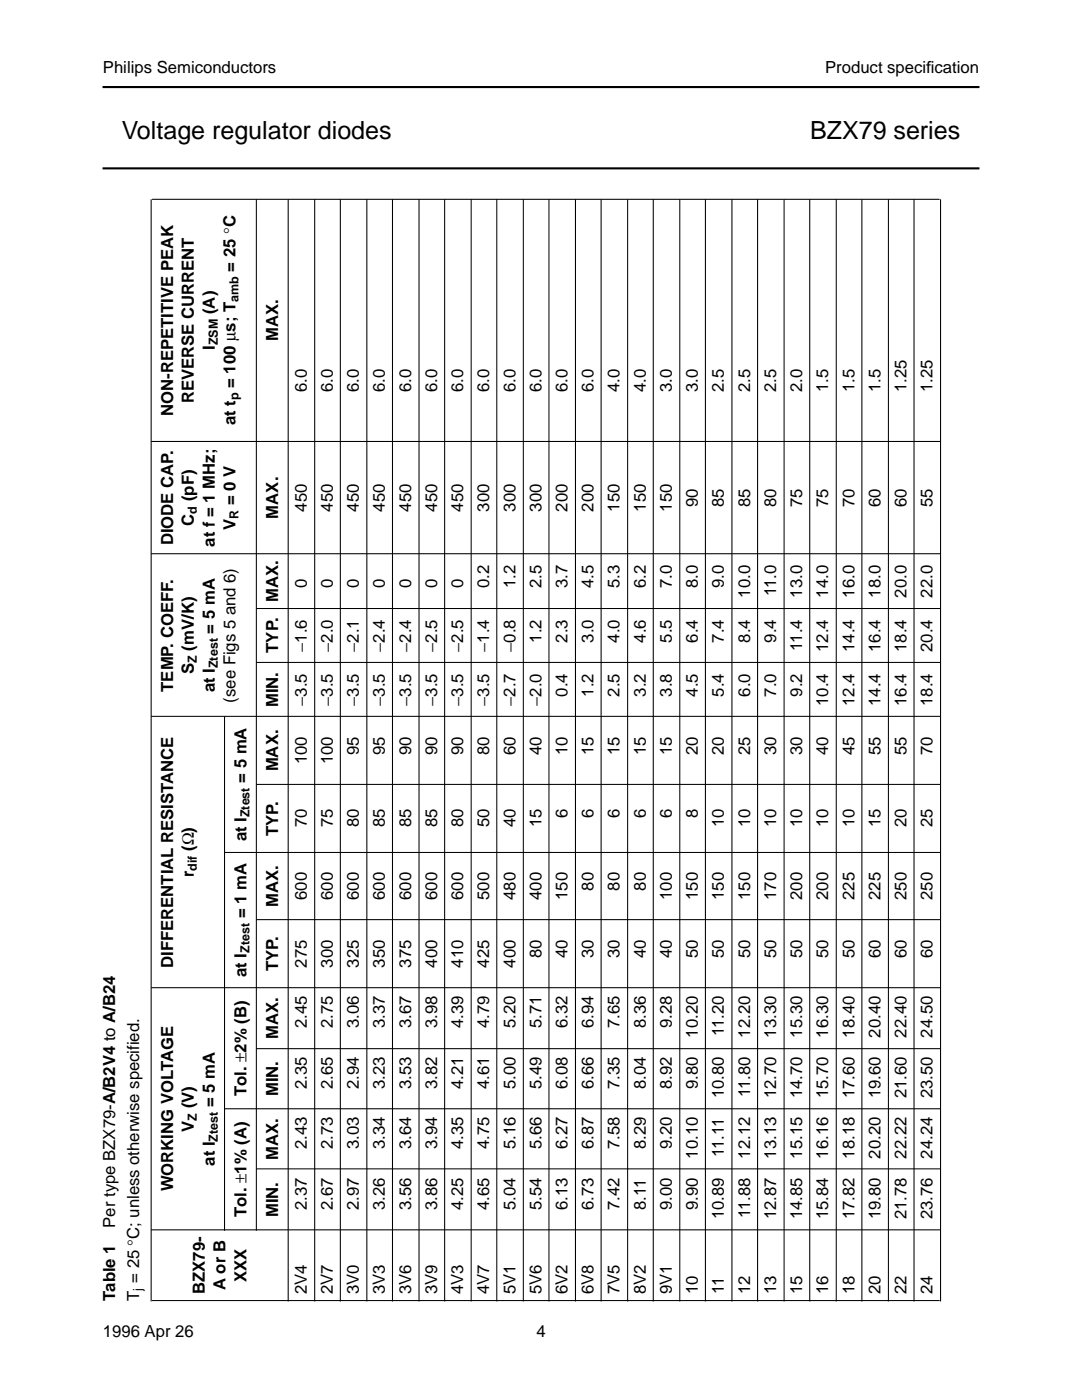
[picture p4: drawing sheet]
<svg xmlns="http://www.w3.org/2000/svg" width="216mm" height="279mm" viewBox="0 0 216 279" stroke-linecap="round" stroke-linejoin="round" font-family="sans-serif">
<defs><g id="words">
<g font-size="5">
<text x="24.3" y="27.8">Voltage regulator diodes</text>
<text x="161.6" y="27.8">BZX79 series</text>
</g>
<g font-size="3.3">
<text x="20.5" y="14.5">Philips Semiconductors</text>
<text x="164.6" y="14.5">Product specif</text>
<text x="184.8" y="14.5">ication</text>
<text x="47" y="54.2" transform="rotate(-90 47 54.2)">= 25 °C</text>
<text x="42.8" y="62.7" transform="rotate(-90 42.8 62.7)">(A)</text>
<text x="42.8" y="69.8" transform="rotate(-90 42.8 69.8)">I</text>
<text x="55.5" y="68.1" transform="rotate(-90 55.5 68.1)">MAX.</text>
<text x="47" y="77.5" transform="rotate(-90 47 77.5)">= 100 µs; T</text>
<text x="34.5" y="83" transform="rotate(-90 34.5 83)">NON-REPETITIVE PEAK</text>
<text x="38.7" y="80.5" transform="rotate(-90 38.7 80.5)">REVERSE CURRENT</text>
<text x="61.2" y="78.3" transform="rotate(-90 61.2 78.3)">6.0</text>
<text x="66.4" y="78.3" transform="rotate(-90 66.4 78.3)">6.0</text>
<text x="71.6" y="78.3" transform="rotate(-90 71.6 78.3)">6.0</text>
<text x="76.8" y="78.3" transform="rotate(-90 76.8 78.3)">6.0</text>
<text x="82" y="78.3" transform="rotate(-90 82 78.3)">6.0</text>
<text x="87.2" y="78.3" transform="rotate(-90 87.2 78.3)">6.0</text>
<text x="92.4" y="78.3" transform="rotate(-90 92.4 78.3)">6.0</text>
<text x="97.6" y="78.3" transform="rotate(-90 97.6 78.3)">6.0</text>
<text x="102.8" y="78.3" transform="rotate(-90 102.8 78.3)">6.0</text>
<text x="108" y="78.3" transform="rotate(-90 108 78.3)">6.0</text>
<text x="113.2" y="78.3" transform="rotate(-90 113.2 78.3)">6.0</text>
<text x="118.4" y="78.3" transform="rotate(-90 118.4 78.3)">6.0</text>
<text x="123.6" y="78.3" transform="rotate(-90 123.6 78.3)">4.0</text>
<text x="128.8" y="78.3" transform="rotate(-90 128.8 78.3)">4.0</text>
<text x="134.1" y="78.3" transform="rotate(-90 134.1 78.3)">3.0</text>
<text x="139.3" y="78.3" transform="rotate(-90 139.3 78.3)">3.0</text>
<text x="144.5" y="78.3" transform="rotate(-90 144.5 78.3)">2.5</text>
<text x="149.7" y="78.3" transform="rotate(-90 149.7 78.3)">2.5</text>
<text x="154.9" y="78.3" transform="rotate(-90 154.9 78.3)">2.5</text>
<text x="160.1" y="78.3" transform="rotate(-90 160.1 78.3)">2.0</text>
<text x="165.3" y="78.3" transform="rotate(-90 165.3 78.3)">1.5</text>
<text x="170.5" y="78.3" transform="rotate(-90 170.5 78.3)">1.5</text>
<text x="175.7" y="78.3" transform="rotate(-90 175.7 78.3)">1.5</text>
<text x="180.9" y="78.3" transform="rotate(-90 180.9 78.3)">1.25</text>
<text x="186.1" y="78.3" transform="rotate(-90 186.1 78.3)">1.25</text>
<text x="47" y="84.9" transform="rotate(-90 47 84.9)">at t</text>
<text x="38.7" y="100" transform="rotate(-90 38.7 100)">(pF)</text>
<text x="47" y="100.8" transform="rotate(-90 47 100.8)">= 0 V</text>
<text x="139.3" y="101.2" transform="rotate(-90 139.3 101.2)">90</text>
<text x="144.5" y="101.2" transform="rotate(-90 144.5 101.2)">85</text>
<text x="149.7" y="101.2" transform="rotate(-90 149.7 101.2)">85</text>
<text x="154.9" y="101.2" transform="rotate(-90 154.9 101.2)">80</text>
<text x="160.1" y="101.2" transform="rotate(-90 160.1 101.2)">75</text>
<text x="165.3" y="101.2" transform="rotate(-90 165.3 101.2)">75</text>
<text x="170.5" y="101.2" transform="rotate(-90 170.5 101.2)">70</text>
<text x="175.7" y="101.2" transform="rotate(-90 175.7 101.2)">60</text>
<text x="180.9" y="101.2" transform="rotate(-90 180.9 101.2)">60</text>
<text x="186.1" y="101.2" transform="rotate(-90 186.1 101.2)">55</text>
<text x="38.7" y="104.9" transform="rotate(-90 38.7 104.9)">C</text>
<text x="47" y="105.7" transform="rotate(-90 47 105.7)">V</text>
<text x="55.5" y="103.5" transform="rotate(-90 55.5 103.5)">MAX.</text>
<text x="61.2" y="102.1" transform="rotate(-90 61.2 102.1)">450</text>
<text x="66.4" y="102.1" transform="rotate(-90 66.4 102.1)">450</text>
<text x="71.6" y="102.1" transform="rotate(-90 71.6 102.1)">450</text>
<text x="76.8" y="102.1" transform="rotate(-90 76.8 102.1)">450</text>
<text x="82" y="102.1" transform="rotate(-90 82 102.1)">450</text>
<text x="87.2" y="102.1" transform="rotate(-90 87.2 102.1)">450</text>
<text x="92.4" y="102.1" transform="rotate(-90 92.4 102.1)">450</text>
<text x="97.6" y="102.1" transform="rotate(-90 97.6 102.1)">300</text>
<text x="102.8" y="102.1" transform="rotate(-90 102.8 102.1)">300</text>
<text x="108" y="102.1" transform="rotate(-90 108 102.1)">300</text>
<text x="113.2" y="102.1" transform="rotate(-90 113.2 102.1)">200</text>
<text x="118.4" y="102.1" transform="rotate(-90 118.4 102.1)">200</text>
<text x="123.6" y="102.1" transform="rotate(-90 123.6 102.1)">150</text>
<text x="128.8" y="102.1" transform="rotate(-90 128.8 102.1)">150</text>
<text x="134.1" y="102.1" transform="rotate(-90 134.1 102.1)">150</text>
<text x="34.5" y="108.8" transform="rotate(-90 34.5 108.8)">DIODE CAP.</text>
<text x="42.8" y="109.1" transform="rotate(-90 42.8 109.1)">at f = 1 MHz;</text>
<text x="61.2" y="117.4" transform="rotate(-90 61.2 117.4)">0</text>
<text x="66.4" y="117.4" transform="rotate(-90 66.4 117.4)">0</text>
<text x="71.6" y="117.4" transform="rotate(-90 71.6 117.4)">0</text>
<text x="76.8" y="117.4" transform="rotate(-90 76.8 117.4)">0</text>
<text x="82" y="117.4" transform="rotate(-90 82 117.4)">0</text>
<text x="87.2" y="117.4" transform="rotate(-90 87.2 117.4)">0</text>
<text x="92.4" y="117.4" transform="rotate(-90 92.4 117.4)">0</text>
<text x="97.6" y="117.4" transform="rotate(-90 97.6 117.4)">0.2</text>
<text x="102.8" y="117.4" transform="rotate(-90 102.8 117.4)">1.2</text>
<text x="108" y="117.4" transform="rotate(-90 108 117.4)">2.5</text>
<text x="113.2" y="117.4" transform="rotate(-90 113.2 117.4)">3.7</text>
<text x="118.4" y="117.4" transform="rotate(-90 118.4 117.4)">4.5</text>
<text x="123.6" y="117.4" transform="rotate(-90 123.6 117.4)">5.3</text>
<text x="128.8" y="117.4" transform="rotate(-90 128.8 117.4)">6.2</text>
<text x="134.1" y="117.4" transform="rotate(-90 134.1 117.4)">7.0</text>
<text x="139.3" y="117.4" transform="rotate(-90 139.3 117.4)">8.0</text>
<text x="144.5" y="117.4" transform="rotate(-90 144.5 117.4)">9.0</text>
<text x="149.7" y="119.3" transform="rotate(-90 149.7 119.3)">10.0</text>
<text x="154.9" y="119" transform="rotate(-90 154.9 119)">11.0</text>
<text x="160.1" y="119.3" transform="rotate(-90 160.1 119.3)">13.0</text>
<text x="165.3" y="119.3" transform="rotate(-90 165.3 119.3)">14.0</text>
<text x="170.5" y="119.3" transform="rotate(-90 170.5 119.3)">16.0</text>
<text x="175.7" y="119.3" transform="rotate(-90 175.7 119.3)">18.0</text>
<text x="180.9" y="119.3" transform="rotate(-90 180.9 119.3)">20.0</text>
<text x="186.1" y="119.3" transform="rotate(-90 186.1 119.3)">22.0</text>
<text x="55.5" y="120.1" transform="rotate(-90 55.5 120.1)">MAX.</text>
<text x="38.7" y="129.8" transform="rotate(-90 38.7 129.8)">(mV/K)</text>
<text x="42.8" y="126.4" transform="rotate(-90 42.8 126.4)">= 5 mA</text>
<text x="55.5" y="130.3" transform="rotate(-90 55.5 130.3)">TYP.</text>
<text x="61.2" y="130.1" transform="rotate(-90 61.2 130.1)">−1.6</text>
<text x="66.4" y="130.1" transform="rotate(-90 66.4 130.1)">−2.0</text>
<text x="71.6" y="130.1" transform="rotate(-90 71.6 130.1)">−2.1</text>
<text x="76.8" y="130.1" transform="rotate(-90 76.8 130.1)">−2.4</text>
<text x="82" y="130.1" transform="rotate(-90 82 130.1)">−2.4</text>
<text x="87.2" y="130.1" transform="rotate(-90 87.2 130.1)">−2.5</text>
<text x="92.4" y="130.1" transform="rotate(-90 92.4 130.1)">−2.5</text>
<text x="97.6" y="130.1" transform="rotate(-90 97.6 130.1)">−1.4</text>
<text x="102.8" y="130.1" transform="rotate(-90 102.8 130.1)">−0.8</text>
<text x="108" y="128.2" transform="rotate(-90 108 128.2)">1.2</text>
<text x="113.2" y="128.2" transform="rotate(-90 113.2 128.2)">2.3</text>
<text x="118.4" y="128.2" transform="rotate(-90 118.4 128.2)">3.0</text>
<text x="123.6" y="128.2" transform="rotate(-90 123.6 128.2)">4.0</text>
<text x="128.8" y="128.2" transform="rotate(-90 128.8 128.2)">4.6</text>
<text x="134.1" y="128.2" transform="rotate(-90 134.1 128.2)">5.5</text>
<text x="139.3" y="128.2" transform="rotate(-90 139.3 128.2)">6.4</text>
<text x="144.5" y="128.2" transform="rotate(-90 144.5 128.2)">7.4</text>
<text x="149.7" y="128.2" transform="rotate(-90 149.7 128.2)">8.4</text>
<text x="154.9" y="128.2" transform="rotate(-90 154.9 128.2)">9.4</text>
<text x="160.1" y="129.8" transform="rotate(-90 160.1 129.8)">11.4</text>
<text x="165.3" y="130.1" transform="rotate(-90 165.3 130.1)">12.4</text>
<text x="170.5" y="130.1" transform="rotate(-90 170.5 130.1)">14.4</text>
<text x="175.7" y="130.1" transform="rotate(-90 175.7 130.1)">16.4</text>
<text x="180.9" y="130.1" transform="rotate(-90 180.9 130.1)">18.4</text>
<text x="186.1" y="130.1" transform="rotate(-90 186.1 130.1)">20.4</text>
<text x="38.7" y="134.5" transform="rotate(-90 38.7 134.5)">S</text>
<text x="34.5" y="138.1" transform="rotate(-90 34.5 138.1)">TEMP. COEFF.</text>
<text x="42.8" y="138.2" transform="rotate(-90 42.8 138.2)">at I</text>
<text x="47" y="140.2" transform="rotate(-90 47 140.2)">(see Figs 5 and 6)</text>
<text x="55.5" y="141.1" transform="rotate(-90 55.5 141.1)">MIN.</text>
<text x="61.2" y="140.9" transform="rotate(-90 61.2 140.9)">−3.5</text>
<text x="66.4" y="140.9" transform="rotate(-90 66.4 140.9)">−3.5</text>
<text x="71.6" y="140.9" transform="rotate(-90 71.6 140.9)">−3.5</text>
<text x="76.8" y="140.9" transform="rotate(-90 76.8 140.9)">−3.5</text>
<text x="82" y="140.9" transform="rotate(-90 82 140.9)">−3.5</text>
<text x="87.2" y="140.9" transform="rotate(-90 87.2 140.9)">−3.5</text>
<text x="92.4" y="140.9" transform="rotate(-90 92.4 140.9)">−3.5</text>
<text x="97.6" y="140.9" transform="rotate(-90 97.6 140.9)">−3.5</text>
<text x="102.8" y="140.9" transform="rotate(-90 102.8 140.9)">−2.7</text>
<text x="108" y="140.9" transform="rotate(-90 108 140.9)">−2.0</text>
<text x="113.2" y="139.1" transform="rotate(-90 113.2 139.1)">0.4</text>
<text x="118.4" y="139.1" transform="rotate(-90 118.4 139.1)">1.2</text>
<text x="123.6" y="139.1" transform="rotate(-90 123.6 139.1)">2.5</text>
<text x="128.8" y="139.1" transform="rotate(-90 128.8 139.1)">3.2</text>
<text x="134.1" y="139.1" transform="rotate(-90 134.1 139.1)">3.8</text>
<text x="139.3" y="139.1" transform="rotate(-90 139.3 139.1)">4.5</text>
<text x="144.5" y="139.1" transform="rotate(-90 144.5 139.1)">5.4</text>
<text x="149.7" y="139.1" transform="rotate(-90 149.7 139.1)">6.0</text>
<text x="154.9" y="139.1" transform="rotate(-90 154.9 139.1)">7.0</text>
<text x="160.1" y="139.1" transform="rotate(-90 160.1 139.1)">9.2</text>
<text x="165.3" y="140.9" transform="rotate(-90 165.3 140.9)">10.4</text>
<text x="170.5" y="140.9" transform="rotate(-90 170.5 140.9)">12.4</text>
<text x="175.7" y="140.9" transform="rotate(-90 175.7 140.9)">14.4</text>
<text x="180.9" y="140.9" transform="rotate(-90 180.9 140.9)">16.4</text>
<text x="186.1" y="140.9" transform="rotate(-90 186.1 140.9)">18.4</text>
<text x="55.5" y="154" transform="rotate(-90 55.5 154)">MAX.</text>
<text x="61.2" y="152.5" transform="rotate(-90 61.2 152.5)">100</text>
<text x="66.4" y="152.5" transform="rotate(-90 66.4 152.5)">100</text>
<text x="71.6" y="150.7" transform="rotate(-90 71.6 150.7)">95</text>
<text x="76.8" y="150.7" transform="rotate(-90 76.8 150.7)">95</text>
<text x="82" y="150.7" transform="rotate(-90 82 150.7)">90</text>
<text x="87.2" y="150.7" transform="rotate(-90 87.2 150.7)">90</text>
<text x="92.4" y="150.7" transform="rotate(-90 92.4 150.7)">90</text>
<text x="97.6" y="150.7" transform="rotate(-90 97.6 150.7)">80</text>
<text x="102.8" y="150.7" transform="rotate(-90 102.8 150.7)">60</text>
<text x="108" y="150.7" transform="rotate(-90 108 150.7)">40</text>
<text x="113.2" y="150.7" transform="rotate(-90 113.2 150.7)">10</text>
<text x="118.4" y="150.7" transform="rotate(-90 118.4 150.7)">15</text>
<text x="123.6" y="150.7" transform="rotate(-90 123.6 150.7)">15</text>
<text x="128.8" y="150.7" transform="rotate(-90 128.8 150.7)">15</text>
<text x="134.1" y="150.7" transform="rotate(-90 134.1 150.7)">15</text>
<text x="139.3" y="150.7" transform="rotate(-90 139.3 150.7)">20</text>
<text x="144.5" y="150.7" transform="rotate(-90 144.5 150.7)">20</text>
<text x="149.7" y="150.7" transform="rotate(-90 149.7 150.7)">25</text>
<text x="154.9" y="150.7" transform="rotate(-90 154.9 150.7)">30</text>
<text x="160.1" y="150.7" transform="rotate(-90 160.1 150.7)">30</text>
<text x="165.3" y="150.7" transform="rotate(-90 165.3 150.7)">40</text>
<text x="170.5" y="150.7" transform="rotate(-90 170.5 150.7)">45</text>
<text x="175.7" y="150.7" transform="rotate(-90 175.7 150.7)">55</text>
<text x="180.9" y="150.7" transform="rotate(-90 180.9 150.7)">55</text>
<text x="186.1" y="150.7" transform="rotate(-90 186.1 150.7)">70</text>
<text x="49.2" y="156.2" transform="rotate(-90 49.2 156.2)">= 5 mA</text>
<text x="49.2" y="167.9" transform="rotate(-90 49.2 167.9)">at I</text>
<text x="55.5" y="166.8" transform="rotate(-90 55.5 166.8)">TYP.</text>
<text x="61.2" y="165" transform="rotate(-90 61.2 165)">70</text>
<text x="66.4" y="165" transform="rotate(-90 66.4 165)">75</text>
<text x="71.6" y="165" transform="rotate(-90 71.6 165)">80</text>
<text x="76.8" y="165" transform="rotate(-90 76.8 165)">85</text>
<text x="82" y="165" transform="rotate(-90 82 165)">85</text>
<text x="87.2" y="165" transform="rotate(-90 87.2 165)">85</text>
<text x="92.4" y="165" transform="rotate(-90 92.4 165)">80</text>
<text x="97.6" y="165" transform="rotate(-90 97.6 165)">50</text>
<text x="102.8" y="165" transform="rotate(-90 102.8 165)">40</text>
<text x="108" y="165" transform="rotate(-90 108 165)">15</text>
<text x="113.2" y="163.2" transform="rotate(-90 113.2 163.2)">6</text>
<text x="118.4" y="163.2" transform="rotate(-90 118.4 163.2)">6</text>
<text x="123.6" y="163.2" transform="rotate(-90 123.6 163.2)">6</text>
<text x="128.8" y="163.2" transform="rotate(-90 128.8 163.2)">6</text>
<text x="134.1" y="163.2" transform="rotate(-90 134.1 163.2)">6</text>
<text x="139.3" y="163.2" transform="rotate(-90 139.3 163.2)">8</text>
<text x="144.5" y="165" transform="rotate(-90 144.5 165)">10</text>
<text x="149.7" y="165" transform="rotate(-90 149.7 165)">10</text>
<text x="154.9" y="165" transform="rotate(-90 154.9 165)">10</text>
<text x="160.1" y="165" transform="rotate(-90 160.1 165)">10</text>
<text x="165.3" y="165" transform="rotate(-90 165.3 165)">10</text>
<text x="170.5" y="165" transform="rotate(-90 170.5 165)">10</text>
<text x="175.7" y="165" transform="rotate(-90 175.7 165)">15</text>
<text x="180.9" y="165" transform="rotate(-90 180.9 165)">20</text>
<text x="186.1" y="165" transform="rotate(-90 186.1 165)">25</text>
<text x="38.7" y="169.8" transform="rotate(-90 38.7 169.8)">(Ω)</text>
<text x="38.7" y="175.1" transform="rotate(-90 38.7 175.1)">r</text>
<text x="61.2" y="179.6" transform="rotate(-90 61.2 179.6)">600</text>
<text x="66.4" y="179.6" transform="rotate(-90 66.4 179.6)">600</text>
<text x="71.6" y="179.6" transform="rotate(-90 71.6 179.6)">600</text>
<text x="76.8" y="179.6" transform="rotate(-90 76.8 179.6)">600</text>
<text x="82" y="179.6" transform="rotate(-90 82 179.6)">600</text>
<text x="87.2" y="179.6" transform="rotate(-90 87.2 179.6)">600</text>
<text x="92.4" y="179.6" transform="rotate(-90 92.4 179.6)">600</text>
<text x="97.6" y="179.6" transform="rotate(-90 97.6 179.6)">500</text>
<text x="102.8" y="179.6" transform="rotate(-90 102.8 179.6)">480</text>
<text x="108" y="179.6" transform="rotate(-90 108 179.6)">400</text>
<text x="113.2" y="179.6" transform="rotate(-90 113.2 179.6)">150</text>
<text x="118.4" y="177.7" transform="rotate(-90 118.4 177.7)">80</text>
<text x="123.6" y="177.7" transform="rotate(-90 123.6 177.7)">80</text>
<text x="128.8" y="177.7" transform="rotate(-90 128.8 177.7)">80</text>
<text x="134.1" y="179.6" transform="rotate(-90 134.1 179.6)">100</text>
<text x="139.3" y="179.6" transform="rotate(-90 139.3 179.6)">150</text>
<text x="144.5" y="179.6" transform="rotate(-90 144.5 179.6)">150</text>
<text x="149.7" y="179.6" transform="rotate(-90 149.7 179.6)">150</text>
<text x="154.9" y="179.6" transform="rotate(-90 154.9 179.6)">170</text>
<text x="160.1" y="179.6" transform="rotate(-90 160.1 179.6)">200</text>
<text x="165.3" y="179.6" transform="rotate(-90 165.3 179.6)">200</text>
<text x="170.5" y="179.6" transform="rotate(-90 170.5 179.6)">225</text>
<text x="175.7" y="179.6" transform="rotate(-90 175.7 179.6)">225</text>
<text x="180.9" y="179.6" transform="rotate(-90 180.9 179.6)">250</text>
<text x="186.1" y="179.6" transform="rotate(-90 186.1 179.6)">250</text>
<text x="49.2" y="183.3" transform="rotate(-90 49.2 183.3)">= 1 mA</text>
<text x="55.5" y="181" transform="rotate(-90 55.5 181)">MAX.</text>
<text x="108" y="191.3" transform="rotate(-90 108 191.3)">80</text>
<text x="113.2" y="191.3" transform="rotate(-90 113.2 191.3)">40</text>
<text x="118.4" y="191.3" transform="rotate(-90 118.4 191.3)">30</text>
<text x="123.6" y="191.3" transform="rotate(-90 123.6 191.3)">30</text>
<text x="128.8" y="191.3" transform="rotate(-90 128.8 191.3)">40</text>
<text x="134.1" y="191.3" transform="rotate(-90 134.1 191.3)">40</text>
<text x="139.3" y="191.3" transform="rotate(-90 139.3 191.3)">50</text>
<text x="144.5" y="191.3" transform="rotate(-90 144.5 191.3)">50</text>
<text x="149.7" y="191.3" transform="rotate(-90 149.7 191.3)">50</text>
<text x="154.9" y="191.3" transform="rotate(-90 154.9 191.3)">50</text>
<text x="160.1" y="191.3" transform="rotate(-90 160.1 191.3)">50</text>
<text x="165.3" y="191.3" transform="rotate(-90 165.3 191.3)">50</text>
<text x="170.5" y="191.3" transform="rotate(-90 170.5 191.3)">50</text>
<text x="175.7" y="191.3" transform="rotate(-90 175.7 191.3)">60</text>
<text x="180.9" y="191.3" transform="rotate(-90 180.9 191.3)">60</text>
<text x="186.1" y="191.3" transform="rotate(-90 186.1 191.3)">60</text>
<text x="34.5" y="193.2" transform="rotate(-90 34.5 193.2)">DIFFERENTIAL RESISTANCE</text>
<text x="49.2" y="195" transform="rotate(-90 49.2 195)">at I</text>
<text x="55.5" y="193.9" transform="rotate(-90 55.5 193.9)">TYP.</text>
<text x="61.2" y="193.1" transform="rotate(-90 61.2 193.1)">275</text>
<text x="66.4" y="193.1" transform="rotate(-90 66.4 193.1)">300</text>
<text x="71.6" y="193.1" transform="rotate(-90 71.6 193.1)">325</text>
<text x="76.8" y="193.1" transform="rotate(-90 76.8 193.1)">350</text>
<text x="82" y="193.1" transform="rotate(-90 82 193.1)">375</text>
<text x="87.2" y="193.1" transform="rotate(-90 87.2 193.1)">400</text>
<text x="92.4" y="193.1" transform="rotate(-90 92.4 193.1)">410</text>
<text x="97.6" y="193.1" transform="rotate(-90 97.6 193.1)">425</text>
<text x="102.8" y="193.1" transform="rotate(-90 102.8 193.1)">400</text>
<text x="55.5" y="207.3" transform="rotate(-90 55.5 207.3)">MAX.</text>
<text x="61.2" y="205.2" transform="rotate(-90 61.2 205.2)">2.45</text>
<text x="66.4" y="205.2" transform="rotate(-90 66.4 205.2)">2.75</text>
<text x="71.6" y="205.2" transform="rotate(-90 71.6 205.2)">3.06</text>
<text x="76.8" y="205.2" transform="rotate(-90 76.8 205.2)">3.37</text>
<text x="82" y="205.2" transform="rotate(-90 82 205.2)">3.67</text>
<text x="87.2" y="205.2" transform="rotate(-90 87.2 205.2)">3.98</text>
<text x="92.4" y="205.2" transform="rotate(-90 92.4 205.2)">4.39</text>
<text x="97.6" y="205.2" transform="rotate(-90 97.6 205.2)">4.79</text>
<text x="102.8" y="205.2" transform="rotate(-90 102.8 205.2)">5.20</text>
<text x="108" y="205.2" transform="rotate(-90 108 205.2)">5.71</text>
<text x="113.2" y="205.2" transform="rotate(-90 113.2 205.2)">6.32</text>
<text x="118.4" y="205.2" transform="rotate(-90 118.4 205.2)">6.94</text>
<text x="123.6" y="205.2" transform="rotate(-90 123.6 205.2)">7.65</text>
<text x="128.8" y="205.2" transform="rotate(-90 128.8 205.2)">8.36</text>
<text x="134.1" y="205.2" transform="rotate(-90 134.1 205.2)">9.28</text>
<text x="139.3" y="207.1" transform="rotate(-90 139.3 207.1)">10.20</text>
<text x="144.5" y="206.8" transform="rotate(-90 144.5 206.8)">11.20</text>
<text x="149.7" y="207.1" transform="rotate(-90 149.7 207.1)">12.20</text>
<text x="154.9" y="207.1" transform="rotate(-90 154.9 207.1)">13.30</text>
<text x="160.1" y="207.1" transform="rotate(-90 160.1 207.1)">15.30</text>
<text x="165.3" y="207.1" transform="rotate(-90 165.3 207.1)">16.30</text>
<text x="170.5" y="207.1" transform="rotate(-90 170.5 207.1)">18.40</text>
<text x="175.7" y="207.1" transform="rotate(-90 175.7 207.1)">20.40</text>
<text x="180.9" y="207.1" transform="rotate(-90 180.9 207.1)">22.40</text>
<text x="186.1" y="207.1" transform="rotate(-90 186.1 207.1)">24.50</text>
<text x="38.7" y="221.2" transform="rotate(-90 38.7 221.2)">(V)</text>
<text x="42.8" y="220.9" transform="rotate(-90 42.8 220.9)">= 5 mA</text>
<text x="49.2" y="218.7" transform="rotate(-90 49.2 218.7)">Tol. ±2% (B)</text>
<text x="55.5" y="218.8" transform="rotate(-90 55.5 218.8)">MIN.</text>
<text x="61.2" y="217.3" transform="rotate(-90 61.2 217.3)">2.35</text>
<text x="66.4" y="217.3" transform="rotate(-90 66.4 217.3)">2.65</text>
<text x="71.6" y="217.3" transform="rotate(-90 71.6 217.3)">2.94</text>
<text x="76.8" y="217.3" transform="rotate(-90 76.8 217.3)">3.23</text>
<text x="82" y="217.3" transform="rotate(-90 82 217.3)">3.53</text>
<text x="87.2" y="217.3" transform="rotate(-90 87.2 217.3)">3.82</text>
<text x="92.4" y="217.3" transform="rotate(-90 92.4 217.3)">4.21</text>
<text x="97.6" y="217.3" transform="rotate(-90 97.6 217.3)">4.61</text>
<text x="102.8" y="217.3" transform="rotate(-90 102.8 217.3)">5.00</text>
<text x="108" y="217.3" transform="rotate(-90 108 217.3)">5.49</text>
<text x="113.2" y="217.3" transform="rotate(-90 113.2 217.3)">6.08</text>
<text x="118.4" y="217.3" transform="rotate(-90 118.4 217.3)">6.66</text>
<text x="123.6" y="217.3" transform="rotate(-90 123.6 217.3)">7.35</text>
<text x="128.8" y="217.3" transform="rotate(-90 128.8 217.3)">8.04</text>
<text x="134.1" y="217.3" transform="rotate(-90 134.1 217.3)">8.92</text>
<text x="139.3" y="217.3" transform="rotate(-90 139.3 217.3)">9.80</text>
<text x="144.5" y="219.2" transform="rotate(-90 144.5 219.2)">10.80</text>
<text x="149.7" y="218.9" transform="rotate(-90 149.7 218.9)">11.80</text>
<text x="154.9" y="219.2" transform="rotate(-90 154.9 219.2)">12.70</text>
<text x="160.1" y="219.2" transform="rotate(-90 160.1 219.2)">14.70</text>
<text x="165.3" y="219.2" transform="rotate(-90 165.3 219.2)">15.70</text>
<text x="170.5" y="219.2" transform="rotate(-90 170.5 219.2)">17.60</text>
<text x="175.7" y="219.2" transform="rotate(-90 175.7 219.2)">19.60</text>
<text x="180.9" y="219.2" transform="rotate(-90 180.9 219.2)">21.60</text>
<text x="186.1" y="219.2" transform="rotate(-90 186.1 219.2)">23.50</text>
<text x="38.7" y="225.8" transform="rotate(-90 38.7 225.8)">V</text>
<text x="42.8" y="232.6" transform="rotate(-90 42.8 232.6)">at I</text>
<text x="55.5" y="231.5" transform="rotate(-90 55.5 231.5)">MAX.</text>
<text x="61.2" y="229.4" transform="rotate(-90 61.2 229.4)">2.43</text>
<text x="66.4" y="229.4" transform="rotate(-90 66.4 229.4)">2.73</text>
<text x="71.6" y="229.4" transform="rotate(-90 71.6 229.4)">3.03</text>
<text x="76.8" y="229.4" transform="rotate(-90 76.8 229.4)">3.34</text>
<text x="82" y="229.4" transform="rotate(-90 82 229.4)">3.64</text>
<text x="87.2" y="229.4" transform="rotate(-90 87.2 229.4)">3.94</text>
<text x="92.4" y="229.4" transform="rotate(-90 92.4 229.4)">4.35</text>
<text x="97.6" y="229.4" transform="rotate(-90 97.6 229.4)">4.75</text>
<text x="102.8" y="229.4" transform="rotate(-90 102.8 229.4)">5.16</text>
<text x="108" y="229.4" transform="rotate(-90 108 229.4)">5.66</text>
<text x="113.2" y="229.4" transform="rotate(-90 113.2 229.4)">6.27</text>
<text x="118.4" y="229.4" transform="rotate(-90 118.4 229.4)">6.87</text>
<text x="123.6" y="229.4" transform="rotate(-90 123.6 229.4)">7.58</text>
<text x="128.8" y="229.4" transform="rotate(-90 128.8 229.4)">8.29</text>
<text x="134.1" y="229.4" transform="rotate(-90 134.1 229.4)">9.20</text>
<text x="139.3" y="231.2" transform="rotate(-90 139.3 231.2)">10.10</text>
<text x="144.5" y="231" transform="rotate(-90 144.5 231)">11.11</text>
<text x="149.7" y="231.2" transform="rotate(-90 149.7 231.2)">12.12</text>
<text x="154.9" y="231.2" transform="rotate(-90 154.9 231.2)">13.13</text>
<text x="160.1" y="231.2" transform="rotate(-90 160.1 231.2)">15.15</text>
<text x="165.3" y="231.2" transform="rotate(-90 165.3 231.2)">16.16</text>
<text x="170.5" y="231.2" transform="rotate(-90 170.5 231.2)">18.18</text>
<text x="175.7" y="231.2" transform="rotate(-90 175.7 231.2)">20.20</text>
<text x="180.9" y="231.2" transform="rotate(-90 180.9 231.2)">22.22</text>
<text x="186.1" y="231.2" transform="rotate(-90 186.1 231.2)">24.24</text>
<text x="34.5" y="237.8" transform="rotate(-90 34.5 237.8)">WORKING VOLTAGE</text>
<text x="23" y="245" transform="rotate(-90 23 245)">Per type BZX79-A/B2V4 to A/B24</text>
<text x="49.2" y="242.9" transform="rotate(-90 49.2 242.9)">Tol. ±1% (A)</text>
<text x="55.5" y="242.9" transform="rotate(-90 55.5 242.9)">MIN.</text>
<text x="61.2" y="241.5" transform="rotate(-90 61.2 241.5)">2.37</text>
<text x="66.4" y="241.5" transform="rotate(-90 66.4 241.5)">2.67</text>
<text x="71.6" y="241.5" transform="rotate(-90 71.6 241.5)">2.97</text>
<text x="76.8" y="241.5" transform="rotate(-90 76.8 241.5)">3.26</text>
<text x="82" y="241.5" transform="rotate(-90 82 241.5)">3.56</text>
<text x="87.2" y="241.5" transform="rotate(-90 87.2 241.5)">3.86</text>
<text x="92.4" y="241.5" transform="rotate(-90 92.4 241.5)">4.25</text>
<text x="97.6" y="241.5" transform="rotate(-90 97.6 241.5)">4.65</text>
<text x="102.8" y="241.5" transform="rotate(-90 102.8 241.5)">5.04</text>
<text x="108" y="241.5" transform="rotate(-90 108 241.5)">5.54</text>
<text x="113.2" y="241.5" transform="rotate(-90 113.2 241.5)">6.13</text>
<text x="118.4" y="241.5" transform="rotate(-90 118.4 241.5)">6.73</text>
<text x="123.6" y="241.5" transform="rotate(-90 123.6 241.5)">7.42</text>
<text x="128.8" y="241.5" transform="rotate(-90 128.8 241.5)">8.11</text>
<text x="134.1" y="241.5" transform="rotate(-90 134.1 241.5)">9.00</text>
<text x="139.3" y="241.5" transform="rotate(-90 139.3 241.5)">9.90</text>
<text x="144.5" y="243.3" transform="rotate(-90 144.5 243.3)">10.89</text>
<text x="149.7" y="243.1" transform="rotate(-90 149.7 243.1)">11.88</text>
<text x="154.9" y="243.3" transform="rotate(-90 154.9 243.3)">12.87</text>
<text x="160.1" y="243.3" transform="rotate(-90 160.1 243.3)">14.85</text>
<text x="165.3" y="243.3" transform="rotate(-90 165.3 243.3)">15.84</text>
<text x="170.5" y="243.3" transform="rotate(-90 170.5 243.3)">17.82</text>
<text x="175.7" y="243.3" transform="rotate(-90 175.7 243.3)">19.80</text>
<text x="180.9" y="243.3" transform="rotate(-90 180.9 243.3)">21.78</text>
<text x="186.1" y="243.3" transform="rotate(-90 186.1 243.3)">23.76</text>
<text x="45" y="257.5" transform="rotate(-90 45 257.5)">A or B</text>
<text x="49.2" y="255.8" transform="rotate(-90 49.2 255.8)">XXX</text>
<text x="23" y="259.6" transform="rotate(-90 23 259.6)">Table 1</text>
<text x="27.7" y="259.6" transform="rotate(-90 27.7 259.6)">T = 25 °C; unless otherwise specified.</text>
<text x="40.8" y="258.2" transform="rotate(-90 40.8 258.2)">BZX79-</text>
<text x="61.2" y="258.3" transform="rotate(-90 61.2 258.3)">2V4</text>
<text x="66.4" y="258.3" transform="rotate(-90 66.4 258.3)">2V7</text>
<text x="71.6" y="258.3" transform="rotate(-90 71.6 258.3)">3V0</text>
<text x="76.8" y="258.3" transform="rotate(-90 76.8 258.3)">3V3</text>
<text x="82" y="258.3" transform="rotate(-90 82 258.3)">3V6</text>
<text x="87.2" y="258.3" transform="rotate(-90 87.2 258.3)">3V9</text>
<text x="92.4" y="258.3" transform="rotate(-90 92.4 258.3)">4V3</text>
<text x="97.6" y="258.3" transform="rotate(-90 97.6 258.3)">4V7</text>
<text x="102.8" y="258.3" transform="rotate(-90 102.8 258.3)">5V1</text>
<text x="108" y="258.3" transform="rotate(-90 108 258.3)">5V6</text>
<text x="113.2" y="258.3" transform="rotate(-90 113.2 258.3)">6V2</text>
<text x="118.4" y="258.3" transform="rotate(-90 118.4 258.3)">6V8</text>
<text x="123.6" y="258.3" transform="rotate(-90 123.6 258.3)">7V5</text>
<text x="128.8" y="258.3" transform="rotate(-90 128.8 258.3)">8V2</text>
<text x="134.1" y="258.3" transform="rotate(-90 134.1 258.3)">9V1</text>
<text x="139.3" y="258.3" transform="rotate(-90 139.3 258.3)">10</text>
<text x="144.5" y="258.3" transform="rotate(-90 144.5 258.3)">11</text>
<text x="149.7" y="258.3" transform="rotate(-90 149.7 258.3)">12</text>
<text x="154.9" y="258.3" transform="rotate(-90 154.9 258.3)">13</text>
<text x="160.1" y="258.3" transform="rotate(-90 160.1 258.3)">15</text>
<text x="165.3" y="258.3" transform="rotate(-90 165.3 258.3)">16</text>
<text x="170.5" y="258.3" transform="rotate(-90 170.5 258.3)">18</text>
<text x="175.7" y="258.3" transform="rotate(-90 175.7 258.3)">20</text>
<text x="180.9" y="258.3" transform="rotate(-90 180.9 258.3)">22</text>
<text x="186.1" y="258.3" transform="rotate(-90 186.1 258.3)">24</text>
<text x="20.5" y="266.8">1996 Apr 26</text>
<text x="107" y="266.8">4</text>
</g>
<g font-size="2.5">
<text x="47.6" y="60.3" transform="rotate(-90 47.6 60.3)">amb</text>
<text x="43.4" y="68.9" transform="rotate(-90 43.4 68.9)">ZSM</text>
<text x="47.6" y="79.9" transform="rotate(-90 47.6 79.9)">p</text>
<text x="39.3" y="102.5" transform="rotate(-90 39.3 102.5)">d</text>
<text x="47.6" y="103.5" transform="rotate(-90 47.6 103.5)">R</text>
<text x="39.3" y="132.3" transform="rotate(-90 39.3 132.3)">Z</text>
<text x="43.4" y="133.3" transform="rotate(-90 43.4 133.3)">Ztest</text>
<text x="49.8" y="163.1" transform="rotate(-90 49.8 163.1)">Ztest</text>
<text x="39.3" y="173.8" transform="rotate(-90 39.3 173.8)">dif</text>
<text x="49.8" y="190.2" transform="rotate(-90 49.8 190.2)">Ztest</text>
<text x="39.3" y="223.6" transform="rotate(-90 39.3 223.6)">Z</text>
<text x="43.4" y="227.8" transform="rotate(-90 43.4 227.8)">Ztest</text>
<text x="28.3" y="257.6" transform="rotate(-90 28.3 257.6)">j</text>
</g>
</g></defs>
<path d="M20.5 17.4h174.9M20.5 33.6h174.9" fill="none" stroke="#000" stroke-width=".42"/>
<g fill="#000" stroke="#000" stroke-width=".21">
<path d="M30.2 39.8v219.9zM51.2 39.8v205.8zM57.5 39.8v219.9zM62.8 39.8v219.9zM67.9 39.8v219.9zM73.2 39.8v219.9zM78.3 39.8v219.9zM83.6 39.8v219.9zM88.7 39.8v219.9zM94 39.8v219.9zM99.1 39.8v219.9zM104.4 39.8v219.9z"/>
<path d="M109.5 39.8v219.9zM114.8 39.8v219.9zM119.9 39.8v219.9zM125.2 39.8v219.9zM130.4 39.8v219.9zM135.6 39.8v219.9zM140.8 39.8v219.9zM146 39.8v219.9zM151.2 39.8v219.9zM156.5 39.8v219.9zM161.6 39.8v219.9zM166.9 39.8v219.9z"/>
<path d="M172 39.8v219.9zM177.3 39.8v219.9zM182.4 39.8v219.9zM30.3 39.8h157.2zM187.7 39.8v219.9zM30.2 88.1h157.5zM30.2 110.5h157.5zM51.2 132.2h136.5zM51.2 121.4h136.5zM44.8 143v102.6zM51.2 156.5h136.5zM30.2 143h157.5z"/>
<path d="M44.8 170.1h142.9zM30.2 197.1h157.5zM51.2 183.5h136.5zM51.2 209.3h136.5zM51.2 233.3h136.5zM44.8 221.3h142.9zM30.3 259.6h157.2zM30.2 245.4h157.5z"/>
</g>
<use href="#words"/>
</svg>
